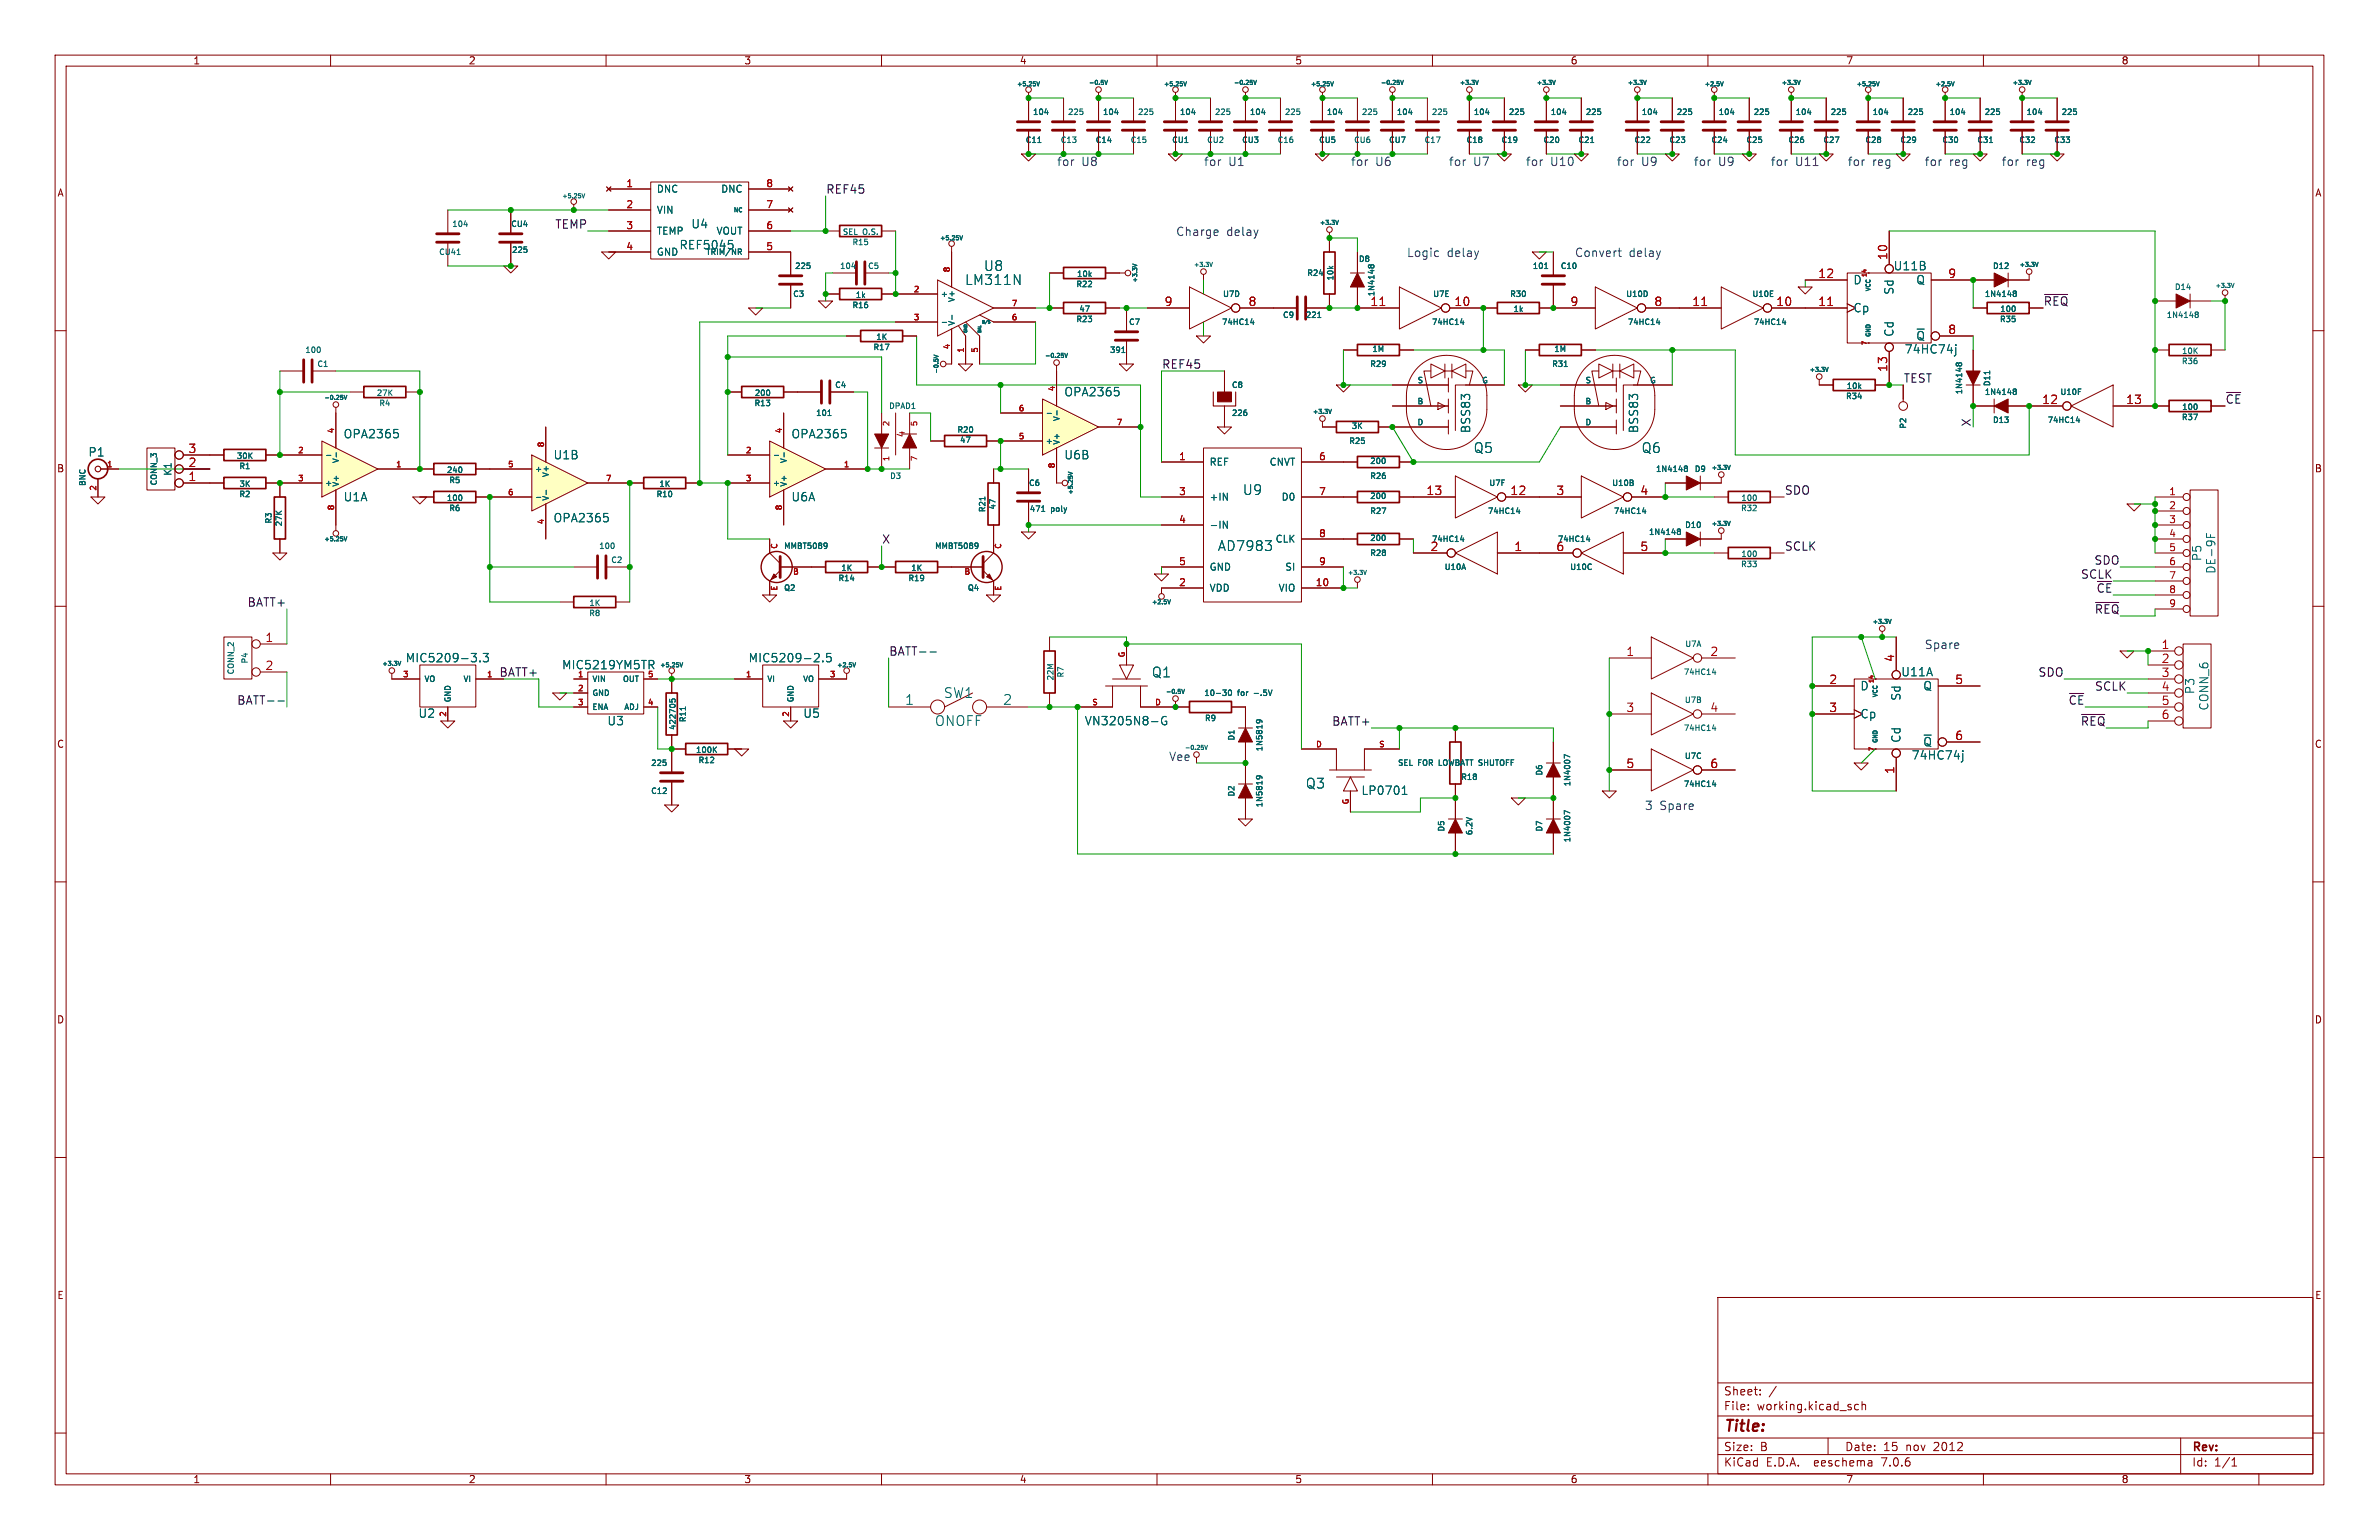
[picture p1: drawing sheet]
<svg xmlns="http://www.w3.org/2000/svg" width="432mm" height="279mm" viewBox="0 0 432 279" stroke-linecap="round" stroke-linejoin="round" font-family="sans-serif">
<defs><g id="words">
<text font-size="2.8" fill="#840000" x="312.8" y="260.3">Title:</text>
<g font-size="2.5" fill="#006464">
<text x="175.1" y="51.9">LM311N</text>
<text x="178.5" y="49.4">U8</text>
<text x="267.4" y="82.4">Q5</text>
<text x="297.9" y="82.4">Q6</text>
<text x="225.5" y="90">U9</text>
<text x="221" y="100.2">AD7983</text>
<text x="209" y="123.1">Q1</text>
<text x="164.2" y="128">1</text>
<text x="169.6" y="131.9">ONOFF</text>
<text x="171.2" y="126.8">SW1</text>
<text x="182" y="128">2</text>
<text x="236.9" y="143.3">Q3</text>
</g>
<g font-size="2.1" fill="#0f0f0f">
<text x="149.9" y="35.2">REF45</text>
<text x="100.7" y="41.6">TEMP</text>
<text x="370.8" y="55.6">~{REQ}</text>
<text x="210.8" y="67">REF45</text>
<text x="345.4" y="69.5">TEST</text>
<text x="357.8" y="77.5" transform="rotate(-90 357.8 77.5)">X</text>
<text x="403.9" y="73.3">~{CE}</text>
<text x="323.8" y="89.9">SDO</text>
<text x="160" y="98.7">X</text>
<text x="323.8" y="100">SCLK</text>
<text x="377.7" y="105.1">SCLK</text>
<text x="380.1" y="102.6">SDO</text>
<text x="380.5" y="107.6">~{CE}</text>
<text x="44.9" y="110.2">BATT+</text>
<text x="380.2" y="111.4">~{REQ}</text>
<text x="161.3" y="119.1">BATT--</text>
<text x="90.6" y="122.9">BATT+</text>
<text x="369.9" y="122.9">SDO</text>
<text x="380.2" y="125.4">SCLK</text>
<text x="43" y="128">BATT--</text>
<text x="241.7" y="131.8">BATT+</text>
<text x="375.4" y="128">~{CE}</text>
<text x="377.6" y="131.8">~{REQ}</text>
</g>
<g font-size="2.1" fill="#0000c2">
<text x="191.8" y="30.2">for</text>
<text x="196.3" y="30.2">U8</text>
<text x="218.4" y="30.2">for</text>
<text x="222.9" y="30.2">U1</text>
<text x="245.1" y="30.2">for</text>
<text x="249.6" y="30.2">U6</text>
<text x="262.9" y="30.2">for</text>
<text x="267.4" y="30.2">U7</text>
<text x="276.9" y="30.2">for</text>
<text x="281.4" y="30.2">U10</text>
<text x="293.4" y="30.2">for</text>
<text x="297.9" y="30.2">U9</text>
<text x="307.3" y="30.2">for</text>
<text x="311.8" y="30.2">U9</text>
<text x="321.3" y="30.2">for</text>
<text x="325.8" y="30.2">U11</text>
<text x="335.3" y="30.2">for</text>
<text x="339.8" y="30.2">reg</text>
<text x="349.2" y="30.2">for</text>
<text x="353.8" y="30.2">reg</text>
<text x="363.2" y="30.2">for</text>
<text x="367.7" y="30.2">reg</text>
<text x="213.4" y="42.9">Charge</text>
<text x="222.6" y="42.9">delay</text>
<text x="255.3" y="46.7">Logic</text>
<text x="262.6" y="46.7">delay</text>
<text x="285.8" y="46.7">Convert</text>
<text x="295.6" y="46.7">delay</text>
<text x="349.2" y="117.9">Spare</text>
<text x="212.1" y="138.2">Vee</text>
<text x="298.4" y="147.1">3</text>
<text x="301.2" y="147.1">Spare</text>
</g>
<g font-size="2.1" fill="#006464">
<text x="125.4" y="41.6">U4</text>
<text x="123.2" y="45.4">REF5045</text>
<text x="336.3" y="51.8">D</text>
<text x="343.6" y="49.3">U11B</text>
<text x="343.9" y="53.5" transform="rotate(-90 343.9 53.5)">Sd</text>
<text x="347.8" y="51.8">Q</text>
<text x="336.3" y="56.9">Cp</text>
<text x="343.9" y="61.2" transform="rotate(-90 343.9 61.2)">Cd</text>
<text x="345.6" y="64.4">74HC74j</text>
<text x="347.8" y="62">~{Q}</text>
<text x="193.1" y="72.1">OPA2365</text>
<text x="16" y="83">P1</text>
<text x="62.3" y="79.7">OPA2365</text>
<text x="100.4" y="83.5">U1B</text>
<text x="143.6" y="79.7">OPA2365</text>
<text x="193.1" y="83.5">U6B</text>
<text x="267.1" y="78.7" transform="rotate(-90 267.1 78.7)">BSS83</text>
<text x="297.5" y="78.7" transform="rotate(-90 297.5 78.7)">BSS83</text>
<text x="62.3" y="91.2">U1A</text>
<text x="100.4" y="95">OPA2365</text>
<text x="143.6" y="91.2">U6A</text>
<text x="399.8" y="101.9" transform="rotate(-90 399.8 101.9)">P5</text>
<text x="402.3" y="104.2" transform="rotate(-90 402.3 104.2)">DE-9F</text>
<text x="73.5" y="120.4">MIC5209-3.3</text>
<text x="101.9" y="121.6">MIC5219YM5TR</text>
<text x="135.8" y="120.4">MIC5209-2.5</text>
<text x="337.6" y="125.5">D</text>
<text x="345" y="122.9">U11A</text>
<text x="349" y="125.5">Q</text>
<text x="75.9" y="130.4">U2</text>
<text x="110.2" y="131.8">U3</text>
<text x="145.7" y="130.4">U5</text>
<text x="196.8" y="131.8">VN3205N8-G</text>
<text x="337.6" y="130.5">Cp</text>
<text x="345.2" y="127.2" transform="rotate(-90 345.2 127.2)">Sd</text>
<text x="398.5" y="126" transform="rotate(-90 398.5 126)">P3</text>
<text x="401" y="129" transform="rotate(-90 401 129)">CONN_6</text>
<text x="345.2" y="134.9" transform="rotate(-90 345.2 134.9)">Cd</text>
<text x="349" y="135.6">~{Q}</text>
<text x="346.9" y="138">74HC74j</text>
<text x="247" y="144.4">LP0701</text>
</g>
<g font-size="2.1" fill="#a90000">
<text x="342.6" y="47.2" transform="rotate(-90 342.6 47.2)">10</text>
<text x="329.9" y="50.5">12</text>
<text x="353.5" y="50.5">9</text>
<text x="211.3" y="55.6">9</text>
<text x="226.5" y="55.6">8</text>
<text x="248.7" y="55.6">11</text>
<text x="263.9" y="55.6">10</text>
<text x="284.9" y="55.6">9</text>
<text x="300.2" y="55.6">8</text>
<text x="307.1" y="55.6">11</text>
<text x="322.3" y="55.6">10</text>
<text x="329.9" y="55.6">11</text>
<text x="353.5" y="60.7">8</text>
<text x="342.6" y="67.6" transform="rotate(-90 342.6 67.6)">13</text>
<text x="370.6" y="73.4">12</text>
<text x="385.8" y="73.4">13</text>
<text x="34.1" y="82.3">3</text>
<text x="34.1" y="87.4">1</text>
<text x="34.1" y="84.8">2</text>
<text x="258.8" y="89.9">13</text>
<text x="274.1" y="89.9">12</text>
<text x="282.4" y="89.9">3</text>
<text x="297.6" y="89.9">4</text>
<text x="259.5" y="100.1">2</text>
<text x="274.8" y="100.1">1</text>
<text x="282.4" y="100.1">6</text>
<text x="297.6" y="100.1">5</text>
<text x="48.1" y="116.6">1</text>
<text x="295.1" y="119.1">1</text>
<text x="310.3" y="119.1">2</text>
<text x="392.3" y="117.9">1</text>
<text x="48.1" y="121.7">2</text>
<text x="331.9" y="124.2">2</text>
<text x="343.9" y="120.2" transform="rotate(-90 343.9 120.2)">4</text>
<text x="354.8" y="124.2">5</text>
<text x="392.3" y="120.4">2</text>
<text x="392.3" y="122.9">3</text>
<text x="392.3" y="125.5">4</text>
<text x="295.1" y="129.3">3</text>
<text x="310.3" y="129.3">4</text>
<text x="331.9" y="129.3">3</text>
<text x="392.3" y="128">5</text>
<text x="392.3" y="130.6">6</text>
<text x="354.8" y="134.4">6</text>
<text x="295.1" y="139.4">5</text>
<text x="310.3" y="139.4">6</text>
<text x="343.9" y="140.5" transform="rotate(-90 343.9 140.5)">1</text>
</g>
<g font-size="2.1" fill="#840000">
<text x="312.8" y="256.1">File:</text>
<text x="312.8" y="253.4">Sheet:</text>
<text x="318.9" y="256.1">working.kicad_sch</text>
<text x="312.8" y="263.5">Size:</text>
<text x="319.5" y="263.5">B</text>
<text x="334.8" y="263.5">Date:</text>
<text x="341.8" y="263.5">15</text>
<text x="346" y="263.5">nov</text>
<text x="351.1" y="263.5">2012</text>
<text x="397.8" y="263.7">Rev:</text>
<text x="312.8" y="266.3">KiCad</text>
<text x="320.5" y="266.3">E.D.A.</text>
<text x="329.4" y="266.3">eeschema</text>
<text x="341.8" y="266.3">7.0.6</text>
<text x="397.8" y="266.3">Id:</text>
<text x="401.9" y="266.3">1/1</text>
</g>
<g font-size="1.8" fill="#840000">
<text x="35" y="11.9">1</text>
<text x="85" y="11.9">2</text>
<text x="135" y="11.9">3</text>
<text x="185" y="11.9">4</text>
<text x="235" y="11.9">5</text>
<text x="285" y="11.9">6</text>
<text x="335" y="11.9">7</text>
<text x="385" y="11.9">8</text>
<text x="10.3" y="35.9">A</text>
<text x="420.1" y="35.9">A</text>
<text x="10.3" y="85.9">B</text>
<text x="420.1" y="85.9">B</text>
<text x="10.3" y="135.9">C</text>
<text x="420.1" y="135.9">C</text>
<text x="10.3" y="185.9">D</text>
<text x="420.1" y="185.9">D</text>
<text x="10.3" y="235.9">E</text>
<text x="420.1" y="235.9">E</text>
<text x="35" y="269.3">1</text>
<text x="85" y="269.3">2</text>
<text x="135" y="269.3">3</text>
<text x="185" y="269.3">4</text>
<text x="235" y="269.3">5</text>
<text x="285" y="269.3">6</text>
<text x="335" y="269.3">7</text>
<text x="385" y="269.3">8</text>
</g>
<g font-size="1.8" fill="#a90000">
<text x="113.6" y="34">1</text>
<text x="139" y="34">8</text>
<text x="113.6" y="37.8">2</text>
<text x="113.6" y="41.7">3</text>
<text x="139" y="41.7">6</text>
<text x="139" y="37.8">7</text>
<text x="113.6" y="45.5">4</text>
<text x="139" y="45.5">5</text>
<text x="164.5" y="79.4" transform="rotate(-90 164.5 79.4)">4</text>
<text x="213.9" y="83.6">1</text>
<text x="239.3" y="83.6">6</text>
<text x="213.9" y="89.9">3</text>
<text x="239.3" y="89.9">7</text>
<text x="393.6" y="89.9">1</text>
<text x="213.9" y="95">4</text>
<text x="393.6" y="92.5">2</text>
<text x="393.6" y="95">3</text>
<text x="239.3" y="97.5">8</text>
<text x="393.6" y="97.5">4</text>
<text x="393.6" y="100.1">5</text>
<text x="213.9" y="106.4">2</text>
<text x="213.9" y="102.6">5</text>
<text x="238.7" y="106.4">10</text>
<text x="239.3" y="102.6">9</text>
<text x="393.6" y="102.6">6</text>
<text x="393.6" y="105.2">7</text>
<text x="393.6" y="107.7">8</text>
<text x="393.6" y="110.2">9</text>
</g>
<g font-size="1.8" fill="#006464">
<text x="119.1" y="35.2">DNC</text>
<text x="130.8" y="35.2">DNC</text>
<text x="119.1" y="39">VIN</text>
<text x="119.1" y="42.8">TEMP</text>
<text x="119.1" y="46.6">GND</text>
<text x="130" y="42.8">VOUT</text>
<text x="31.3" y="86.4" transform="rotate(-90 31.3 86.4)">K1</text>
<text x="219.5" y="84.7">REF</text>
<text x="230.3" y="84.7">CNVT</text>
<text x="219.5" y="91">+IN</text>
<text x="232.5" y="91">D0</text>
<text x="219.5" y="96.1">-IN</text>
<text x="231.4" y="98.7">CLK</text>
<text x="219.5" y="107.5">VDD</text>
<text x="219.5" y="103.7">GND</text>
<text x="232" y="107.5">VIO</text>
<text x="233.2" y="103.7">SI</text>
</g>
<g font-size="1.4" fill="#006464">
<text x="187.4" y="21.1">104</text>
<text x="193.7" y="21.1">225</text>
<text x="200.1" y="21.1">104</text>
<text x="206.4" y="21.1">225</text>
<text x="214.1" y="21.1">104</text>
<text x="220.4" y="21.1">225</text>
<text x="226.8" y="21.1">104</text>
<text x="233.1" y="21.1">225</text>
<text x="240.7" y="21.1">104</text>
<text x="247.1" y="21.1">225</text>
<text x="253.4" y="21.1">104</text>
<text x="259.8" y="21.1">225</text>
<text x="267.4" y="21.1">104</text>
<text x="273.7" y="21.1">225</text>
<text x="281.4" y="21.1">104</text>
<text x="287.7" y="21.1">225</text>
<text x="297.9" y="21.1">104</text>
<text x="304.2" y="21.1">225</text>
<text x="311.8" y="21.1">104</text>
<text x="318.2" y="21.1">225</text>
<text x="325.8" y="21.1">104</text>
<text x="332.2" y="21.1">225</text>
<text x="339.8" y="21.1">104</text>
<text x="346.1" y="21.1">225</text>
<text x="353.8" y="21.1">104</text>
<text x="360.1" y="21.1">225</text>
<text x="367.7" y="21.1">104</text>
<text x="374.1" y="21.1">225</text>
<text x="186.1" y="26.1">C11</text>
<text x="192.4" y="26.1">C13</text>
<text x="198.8" y="26.1">C14</text>
<text x="205.1" y="26.1">C15</text>
<text x="212.6" y="26.1">CU1</text>
<text x="219" y="26.1">CU2</text>
<text x="225.3" y="26.1">CU3</text>
<text x="231.8" y="26.1">C16</text>
<text x="239.3" y="26.1">CU5</text>
<text x="245.7" y="26.1">CU6</text>
<text x="252" y="26.1">CU7</text>
<text x="258.5" y="26.1">C17</text>
<text x="266.1" y="26.1">C18</text>
<text x="272.4" y="26.1">C19</text>
<text x="280" y="26.1">C20</text>
<text x="286.4" y="26.1">C21</text>
<text x="296.6" y="26.1">C22</text>
<text x="302.9" y="26.1">C23</text>
<text x="310.5" y="26.1">C24</text>
<text x="316.9" y="26.1">C25</text>
<text x="324.5" y="26.1">C26</text>
<text x="330.8" y="26.1">C27</text>
<text x="338.5" y="26.1">C28</text>
<text x="344.8" y="26.1">C29</text>
<text x="352.4" y="26.1">C30</text>
<text x="358.8" y="26.1">C31</text>
<text x="366.4" y="26.1">C32</text>
<text x="372.8" y="26.1">C33</text>
<text x="82" y="41.4">104</text>
<text x="92.7" y="41.4">CU4</text>
<text x="79.6" y="46.5">CU41</text>
<text x="92.8" y="46.1">225</text>
<text x="128" y="46.5">TRIM/NR</text>
<text x="152.9" y="42.8">SEL</text>
<text x="154.6" y="44.7">R15</text>
<text x="156.6" y="42.8">O.S.</text>
<text x="246.5" y="47.7">D8</text>
<text x="144.2" y="49">225</text>
<text x="152.4" y="49">104</text>
<text x="157.4" y="49">C5</text>
<text x="195.2" y="52.3">R22</text>
<text x="195.4" y="50.4">10k</text>
<text x="237.2" y="50.3">R24</text>
<text x="242.2" y="51" transform="rotate(-90 242.2 51)">10k</text>
<text x="249.7" y="53.9" transform="rotate(-90 249.7 53.9)">1N4148</text>
<text x="278.1" y="49">101</text>
<text x="283.2" y="49">C10</text>
<text x="361.6" y="49">D12</text>
<text x="394.6" y="52.8">D14</text>
<text x="143.9" y="54.1">C3</text>
<text x="154.6" y="56.1">R16</text>
<text x="155.2" y="54.3">1k</text>
<text x="170.7" y="54.1">+</text>
<text x="173.5" y="59.2" transform="rotate(-90 173.5 59.2)">V-</text>
<text x="173.5" y="55" transform="rotate(-90 173.5 55)">V+</text>
<text x="195.2" y="58.6">R23</text>
<text x="195.8" y="56.8">47</text>
<text x="204.8" y="59.2">C7</text>
<text x="221.7" y="59.2">74HC14</text>
<text x="221.9" y="54.1">U7D</text>
<text x="232.8" y="57.9">C9</text>
<text x="236.9" y="57.9">221</text>
<text x="259.8" y="59.2">74HC14</text>
<text x="260" y="54.1">U7E</text>
<text x="274" y="54.1">R30</text>
<text x="274.6" y="56.8">1k</text>
<text x="295" y="54.1">U10D</text>
<text x="295.3" y="59.2">74HC14</text>
<text x="318" y="54.1">U10E</text>
<text x="318.2" y="59.2">74HC14</text>
<text x="360.1" y="54.1">1N4148</text>
<text x="362.9" y="58.6">R35</text>
<text x="362.9" y="56.8">100</text>
<text x="393.2" y="57.9">1N4148</text>
<text x="55.3" y="64.2">100</text>
<text x="158.4" y="63.7">R17</text>
<text x="158.9" y="61.9">1K</text>
<text x="201.4" y="64.2">391</text>
<text x="249" y="64.1">1M</text>
<text x="282" y="64.1">1M</text>
<text x="395.9" y="64.4">10K</text>
<text x="57.5" y="66.8">C1</text>
<text x="151.5" y="70.6">C4</text>
<text x="223.5" y="70.6">C8</text>
<text x="248.6" y="66.8">R29</text>
<text x="257.2" y="69.6">S</text>
<text x="268.9" y="69.6">G</text>
<text x="281.6" y="66.8">R31</text>
<text x="287.7" y="69.6">S</text>
<text x="299.4" y="69.6">G</text>
<text x="335.1" y="70.8">10k</text>
<text x="356.3" y="71.7" transform="rotate(-90 356.3 71.7)">1N4148</text>
<text x="360.1" y="71.9">1N4148</text>
<text x="361.4" y="70.2" transform="rotate(-90 361.4 70.2)">D11</text>
<text x="373.9" y="71.9">U10F</text>
<text x="395.9" y="66.3">R36</text>
<text x="68.3" y="72">27K</text>
<text x="68.7" y="73.9">R4</text>
<text x="136.8" y="73.9">R13</text>
<text x="136.9" y="72">200</text>
<text x="148" y="75.7">101</text>
<text x="161.3" y="74.4">DPAD1</text>
<text x="192.5" y="76.6" transform="rotate(-90 192.5 76.6)">V-</text>
<text x="223.5" y="75.7">226</text>
<text x="257.2" y="73.4">B</text>
<text x="257.2" y="77.2">D</text>
<text x="287.7" y="73.4">B</text>
<text x="287.7" y="77.2">D</text>
<text x="334.9" y="72.6">R34</text>
<text x="346.2" y="77.9" transform="rotate(-90 346.2 77.9)">P2</text>
<text x="361.6" y="76.9">D13</text>
<text x="371.5" y="76.9">74HC14</text>
<text x="395.9" y="76.4">R37</text>
<text x="396" y="74.6">100</text>
<text x="42.9" y="83.5">30K</text>
<text x="173.7" y="78.7">R20</text>
<text x="174.1" y="80.6">47</text>
<text x="189.7" y="80.7">+</text>
<text x="192.5" y="80.8" transform="rotate(-90 192.5 80.8)">V+</text>
<text x="244.8" y="80.7">R25</text>
<text x="245.2" y="78">3K</text>
<text x="15.7" y="88.3" transform="rotate(-90 15.7 88.3)">BNC</text>
<text x="28.7" y="88.2" transform="rotate(-90 28.7 88.2)">CONN_3</text>
<text x="43.3" y="85.3">R1</text>
<text x="43.4" y="88.5">3K</text>
<text x="58.9" y="88.4">+</text>
<text x="61.7" y="88.4" transform="rotate(-90 61.7 88.4)">V+</text>
<text x="61.7" y="84.2" transform="rotate(-90 61.7 84.2)">V-</text>
<text x="81" y="86">240</text>
<text x="81.4" y="87.9">R5</text>
<text x="97" y="85.8">+</text>
<text x="99.8" y="86.7" transform="rotate(-90 99.8 86.7)">V+</text>
<text x="119.6" y="88.5">1K</text>
<text x="140.2" y="88.4">+</text>
<text x="143" y="88.4" transform="rotate(-90 143 88.4)">V+</text>
<text x="143" y="84.2" transform="rotate(-90 143 84.2)">V-</text>
<text x="161.4" y="87.1">D3</text>
<text x="186.7" y="88.4">C6</text>
<text x="248.6" y="84.4">200</text>
<text x="248.6" y="87.1">R26</text>
<text x="270.2" y="88.4">U7F</text>
<text x="292.5" y="88.4">U10B</text>
<text x="300.5" y="85.8">1N4148</text>
<text x="307.5" y="85.8">D9</text>
<text x="43.3" y="90.4">R2</text>
<text x="49.5" y="95.1" transform="rotate(-90 49.5 95.1)">R3</text>
<text x="51.4" y="95.6" transform="rotate(-90 51.4 95.6)">27K</text>
<text x="81" y="91.1">100</text>
<text x="81.4" y="92.9">R6</text>
<text x="99.8" y="90.9" transform="rotate(-90 99.8 90.9)">V-</text>
<text x="119" y="90.4">R10</text>
<text x="179" y="93" transform="rotate(-90 179 93)">R21</text>
<text x="180.9" y="92.6" transform="rotate(-90 180.9 92.6)">47</text>
<text x="186.8" y="93.1">471</text>
<text x="190.7" y="93.1">poly</text>
<text x="248.6" y="90.7">200</text>
<text x="248.6" y="93.4">R27</text>
<text x="269.9" y="93.4">74HC14</text>
<text x="292.8" y="93.4">74HC14</text>
<text x="305.7" y="96">D10</text>
<text x="315.9" y="92.9">R32</text>
<text x="315.9" y="91.1">100</text>
<text x="108.6" y="99.8">100</text>
<text x="142.2" y="99.8">MMBT5089</text>
<text x="169.6" y="99.8">MMBT5089</text>
<text x="248.6" y="98.3">200</text>
<text x="248.6" y="101.1">R28</text>
<text x="259.8" y="98.5">74HC14</text>
<text x="282.6" y="98.5">74HC14</text>
<text x="299.2" y="97.3">1N4148</text>
<text x="315.9" y="101.2">100</text>
<text x="110.8" y="102.3">C2</text>
<text x="142.2" y="107.4">Q2</text>
<text x="152.1" y="105.6">R14</text>
<text x="152.6" y="103.8">1K</text>
<text x="164.8" y="105.6">R19</text>
<text x="165.3" y="103.8">1K</text>
<text x="175.6" y="107.4">Q4</text>
<text x="262.1" y="103.6">U10A</text>
<text x="284.9" y="103.6">U10C</text>
<text x="315.9" y="103.1">R33</text>
<text x="106.8" y="112">R8</text>
<text x="106.9" y="110.1">1K</text>
<text x="305.8" y="117.6">U7A</text>
<text x="42.6" y="122.5" transform="rotate(-90 42.6 122.5)">CONN_2</text>
<text x="45.2" y="120.5" transform="rotate(-90 45.2 120.5)">P4</text>
<text x="77" y="123.9">VO</text>
<text x="84" y="123.9">VI</text>
<text x="107.4" y="123.9">VIN</text>
<text x="112.9" y="123.9">OUT</text>
<text x="139.2" y="123.9">VI</text>
<text x="145.6" y="123.9">VO</text>
<text x="191.4" y="123.6" transform="rotate(-90 191.4 123.6)">22M</text>
<text x="193.3" y="123" transform="rotate(-90 193.3 123)">R7</text>
<text x="305.5" y="122.7">74HC14</text>
<text x="82" y="127.5" transform="rotate(-90 82 127.5)">GND</text>
<text x="107.4" y="126.5">GND</text>
<text x="107.4" y="129">ENA</text>
<text x="113.2" y="129">ADJ</text>
<text x="124.7" y="131.1" transform="rotate(-90 124.7 131.1)">R11</text>
<text x="144.2" y="127.5" transform="rotate(-90 144.2 127.5)">GND</text>
<text x="218.5" y="126.5">10-30</text>
<text x="218.6" y="131">R9</text>
<text x="224.6" y="126.5">for</text>
<text x="227.8" y="126.5">-.5V</text>
<text x="305.7" y="127.7">U7B</text>
<text x="122.8" y="132.5" transform="rotate(-90 122.8 132.5)">422705</text>
<text x="126.2" y="136.8">100K</text>
<text x="224.3" y="134.5" transform="rotate(-90 224.3 134.5)">D1</text>
<text x="229.3" y="136.4" transform="rotate(-90 229.3 136.4)">1N5819</text>
<text x="305.5" y="132.8">74HC14</text>
<text x="305.7" y="137.9">U7C</text>
<text x="118.1" y="139.2">225</text>
<text x="126.7" y="138.7">R12</text>
<text x="253.6" y="139.1">SEL</text>
<text x="257.4" y="139.1">FOR</text>
<text x="261.4" y="139.1">LOWBATT SHUTOFF</text>
<text x="265.1" y="141.7">R18</text>
<text x="280.1" y="140.8" transform="rotate(-90 280.1 140.8)">D6</text>
<text x="285.2" y="142.8" transform="rotate(-90 285.2 142.8)">1N4007</text>
<text x="305.5" y="143">74HC14</text>
<text x="118.1" y="144.2">C12</text>
<text x="224.3" y="144.6" transform="rotate(-90 224.3 144.6)">D2</text>
<text x="229.3" y="146.6" transform="rotate(-90 229.3 146.6)">1N5819</text>
<text x="262.4" y="151" transform="rotate(-90 262.4 151)">D5</text>
<text x="267.4" y="151.6" transform="rotate(-90 267.4 151.6)">6.2V</text>
<text x="280.1" y="151" transform="rotate(-90 280.1 151)">D7</text>
<text x="285.2" y="152.9" transform="rotate(-90 285.2 152.9)">1N4007</text>
</g>
<g font-size="1.4" fill="#a90000">
<text x="165.8" y="53.1">2</text>
<text x="172.5" y="49.5" transform="rotate(-90 172.5 49.5)">8</text>
<text x="165.8" y="58.2">3</text>
<text x="183.5" y="58.2">6</text>
<text x="183.5" y="55.6">7</text>
<text x="172.5" y="63.5" transform="rotate(-90 172.5 63.5)">4</text>
<text x="175" y="64.1" transform="rotate(-90 175 64.1)">1</text>
<text x="177.5" y="64.1" transform="rotate(-90 177.5 64.1)">5</text>
<text x="191.5" y="71.1" transform="rotate(-90 191.5 71.1)">4</text>
<text x="161.7" y="77.4" transform="rotate(-90 161.7 77.4)">2</text>
<text x="166.8" y="77.4" transform="rotate(-90 166.8 77.4)">5</text>
<text x="184.8" y="74.7">6</text>
<text x="202.6" y="77.2">7</text>
<text x="54" y="82.3">2</text>
<text x="60.7" y="78.7" transform="rotate(-90 60.7 78.7)">4</text>
<text x="98.8" y="81.3" transform="rotate(-90 98.8 81.3)">8</text>
<text x="135.3" y="82.3">2</text>
<text x="142" y="78.7" transform="rotate(-90 142 78.7)">4</text>
<text x="161.7" y="83.8" transform="rotate(-90 161.7 83.8)">1</text>
<text x="166.8" y="83.8" transform="rotate(-90 166.8 83.8)">7</text>
<text x="184.8" y="79.8">5</text>
<text x="17.5" y="89.1" transform="rotate(-90 17.5 89.1)">2</text>
<text x="19.3" y="84.8">1</text>
<text x="54" y="87.4">3</text>
<text x="71.8" y="84.8">1</text>
<text x="92.1" y="84.8">5</text>
<text x="92.1" y="89.9">6</text>
<text x="109.9" y="87.4">7</text>
<text x="135.3" y="87.4">3</text>
<text x="153.1" y="84.8">1</text>
<text x="191.5" y="85.1" transform="rotate(-90 191.5 85.1)">8</text>
<text x="60.7" y="92.7" transform="rotate(-90 60.7 92.7)">8</text>
<text x="98.8" y="95.2" transform="rotate(-90 98.8 95.2)">4</text>
<text x="142" y="92.7" transform="rotate(-90 142 92.7)">8</text>
<text x="141.4" y="99.7" transform="rotate(-90 141.4 99.7)">C</text>
<text x="182.1" y="99.7" transform="rotate(-90 182.1 99.7)">C</text>
<text x="141.4" y="107.3" transform="rotate(-90 141.4 107.3)">E</text>
<text x="143.8" y="104.6">B</text>
<text x="174.9" y="104.6">B</text>
<text x="182.1" y="107.3" transform="rotate(-90 182.1 107.3)">E</text>
<text x="204.2" y="119.4" transform="rotate(-90 204.2 119.4)">G</text>
<text x="73" y="122.9">3</text>
<text x="88.3" y="122.9">1</text>
<text x="104.8" y="122.9">1</text>
<text x="104.8" y="125.5">2</text>
<text x="117.5" y="122.9">5</text>
<text x="135.3" y="122.9">1</text>
<text x="150.5" y="122.9">3</text>
<text x="81" y="130.2" transform="rotate(-90 81 130.2)">2</text>
<text x="104.8" y="128">3</text>
<text x="117.5" y="128">4</text>
<text x="143.3" y="130.2" transform="rotate(-90 143.3 130.2)">2</text>
<text x="198.1" y="128">S</text>
<text x="209.5" y="128">D</text>
<text x="238.8" y="135.6">D</text>
<text x="250.2" y="135.6">S</text>
<text x="244.9" y="146" transform="rotate(-90 244.9 146)">G</text>
</g>
<g font-size="1.1" fill="#006464">
<text x="184.5" y="15.8">+5.25V</text>
<text x="197.5" y="15.6">-0.5V</text>
<text x="211.1" y="15.8">+5.25V</text>
<text x="223.8" y="15.6">-0.25V</text>
<text x="237.8" y="15.8">+5.25V</text>
<text x="250.5" y="15.6">-0.25V</text>
<text x="264.8" y="15.6">+3.3V</text>
<text x="278.8" y="15.6">+3.3V</text>
<text x="295.3" y="15.6">+3.3V</text>
<text x="309.3" y="15.8">+2.5V</text>
<text x="323.3" y="15.6">+3.3V</text>
<text x="336.9" y="15.8">+5.25V</text>
<text x="351.2" y="15.8">+2.5V</text>
<text x="365.2" y="15.6">+3.3V</text>
<text x="101.9" y="36.2">+5.25V</text>
<text x="133" y="38.7">NC</text>
<text x="239.4" y="41">+3.3V</text>
<text x="170.5" y="43.8">+5.25V</text>
<text x="206.6" y="51.4" transform="rotate(-90 206.6 51.4)">+3.3V</text>
<text x="216.6" y="48.6">+3.3V</text>
<text x="339.7" y="53" transform="rotate(-90 339.7 53)">VCC</text>
<text x="366.4" y="48.6">+3.3V</text>
<text x="402" y="52.4">+3.3V</text>
<text x="189.5" y="65.1">-0.25V</text>
<text x="339.7" y="61.2" transform="rotate(-90 339.7 61.2)">GND</text>
<text x="170.5" y="67.9" transform="rotate(-90 170.5 67.9)">-0.5V</text>
<text x="328.3" y="67.7">+3.3V</text>
<text x="58.7" y="72.7">-0.25V</text>
<text x="238.2" y="75.3">+3.3V</text>
<text x="194.9" y="89.9" transform="rotate(-90 194.9 89.9)">+5.25V</text>
<text x="310.6" y="85.4">+3.3V</text>
<text x="310.6" y="95.6">+3.3V</text>
<text x="58.7" y="98.4">+5.25V</text>
<text x="244.5" y="104.5">+3.3V</text>
<text x="209" y="109.8">+2.5V</text>
<text x="339.8" y="113.4">+3.3V</text>
<text x="69.3" y="121">+3.3V</text>
<text x="119.7" y="121.3">+5.25V</text>
<text x="151.8" y="121.3">+2.5V</text>
<text x="211.5" y="126.1">-0.5V</text>
<text x="341" y="126.7" transform="rotate(-90 341 126.7)">VCC</text>
<text x="214.9" y="136.2">-0.25V</text>
<text x="341" y="134.9" transform="rotate(-90 341 134.9)">GND</text>
</g>
<g font-size="1.1" fill="#a90000">
<text x="338.8" y="50.4" transform="rotate(-90 338.8 50.4)">14</text>
<text x="338.8" y="62.7" transform="rotate(-90 338.8 62.7)">7</text>
<text x="340.1" y="124.1" transform="rotate(-90 340.1 124.1)">14</text>
<text x="340.1" y="136.4" transform="rotate(-90 340.1 136.4)">7</text>
</g>
<g font-size=".7" fill="#006464">
<text x="178.1" y="58.8">B/S</text>
<text x="175.7" y="60.5" transform="rotate(-90 175.7 60.5)">GND</text>
<text x="178.2" y="60.5" transform="rotate(-90 178.2 60.5)">BAL</text>
</g>
</g></defs>
<g fill="none" stroke="#840000" stroke-width=".18">
<path d="M10 10h411.8v259.4h-411.8zM12 12h407.8v255.4h-407.8zM60 10v2M110 10v2M160 10v2M210 10v2M219.7 17.8v4.3M260 10v2M310 10v2M360 10v2M367 17.8v4.3M410 10v2"/>
<path d="M219.7 23.6v4.3M367 23.6v4.3M372.1 27.9h2.5l-1.2 1.3zM10 60h2M190.5 55.9h2.5M200.7 55.9h2.5M231.1 55.9h4.4M241.3 53.3v2.6h-4.3M241.3 43.2v2.5M358.1 50.8h3.8M358.1 55.9h2.6M364.5 49.5v2.6"/>
<path d="M368.3 49.8v1h-3.8M368.3 55.9h2.5M391.2 54.6h3.8M397.5 53.3v2.6M397.5 54.6h3.8M403.9 53.6v1M419.8 60h2M61 73.9v1M63.5 71.1h2.5M73.7 71.1h2.5M222.2 67.3v3.8M222.2 73.7v3.8"/>
<path d="M240 76.5v1h2.6M242.6 69.9h2.5l-1.3 1.2zM243.8 63.5h2.6M250.2 77.5h12.7M252.7 73.7h10.2M252.7 69.9h10.2M254 63.5h2.5M257.4 66.6a7.3 7.3 0 0 1 8-1.6 7.3 7.3 0 0 1 4.5 6.8 13 13 0 0 1-.3 4.4 7.3 7.3 0 0 1-8 5.3 7.3 7.3 0 0 1-6.3-7.2 13.3 13.3 0 0 1 .2-4.4l.8-1.8zM259.7 67.3h-1.3l1.3 6.4M259.7 66l2.6 1.3-2.6 1.3zM261 73l1.3 .7-1.3 .6zM262.3 67.3h1.2"/>
<path d="M262.3 66v2.6M262.9 68.6v2.5zM262.9 72.4v2.5zM262.9 76.2v2.5zM263.5 67.3l2.6-1.3v2.6zM263.5 66v2.6M266 69.9h7M266.1 67.3h1.2l-.6 2.6M266.1 69.9h-1.9v8.2M275.6 69.9h2.5l-1.2 1.2zM276.9 63.5h2.5M283.2 73.7h10.2"/>
<path d="M283.2 69.9h10.2M283.2 77.5h10.2M287 63.5h2.6M287.9 66.6a7.3 7.3 0 0 1 7.9-1.6 7.3 7.3 0 0 1 4.6 6.8 13 13 0 0 1-.3 4.4 7.3 7.3 0 0 1-8 5.3 7.3 7.3 0 0 1-6.4-7.2 13.3 13.3 0 0 1 .3-4.4l.7-1.8zM290.2 67.3h-1.3l1.3 6.4M290.2 66l2.5 1.3-2.5 1.3zM291.5 73l1.2 .7-1.2 .6zM292.7 67.3h1.3M292.7 66v2.6M293.4 68.6v2.5zM293.4 72.4v2.5zM293.4 76.2v2.5z"/>
<path d="M294 67.3l2.5-1.3v2.6zM294 66v2.6M296.5 67.3h1.3l-.6 2.6M303.5 69.9h-8.9v8.2M391.2 63.5h2.5M401.3 63.5h2.6M17.8 86.9v3.3M18.3 85.1h3.3M26.7 81.3h5v7.6h-5zM33.3 87.6h7.3M33.3 85.1h4.8M33.3 82.6h4.8"/>
<path d="M48.3 87.6h2.5v2.6M50.8 97.8v2.5M243.8 90.2h2.6M243.8 83.8h2.6M254 90.2h10.2M254 83.8h2.5M264.2 86.4l7.6 3.8-7.6 3.8zM273.3 90.2h13.7M287 86.4l7.6 3.8-7.6 3.8zM296.2 90.2h6.1M10 110h2M40.6 115.6h5.1v7.6h-5.1z"/>
<path d="M47.2 116.8h4.9M49.5 100.3h2.6l-1.3 1.3zM419.8 110h2M47.2 121.9h4.9M71.1 122.2v1h5.1M76.2 120.7h10.2v7.6h-10.2zM80 130.8h2.5l-1.2 1.3zM81.3 128.3v2.5M86.4 123.2h5M10 160h2M419.8 160h2M10 210h2"/>
<path d="M419.8 210h2M311.8 235.4h108v32h-108zM10 260h2M311.8 256.9h108M311.8 250.9h108M317.3 255.6v.2M317.3 254.9v.1M319.5 252.9v.2M319.5 252.2v.1M322.4 251.5l-1.3 1.9M337.3 254.9l-.4-.1-.3 .3v.4l.2 .2h.5M338 254.9l.2-.1 .3 .1 .1 .9"/>
<path d="M338 254.3v1.5M419.8 260h2M60 267.4v2M110 267.4v2M160 267.4v2M210 267.4v2M260 267.4v2M310 267.4v2M311.8 263.9h108M311.8 260.9h108M331.8 260.9v3M339.7 265.1l.1 .9"/>
<path d="M339.8 265.9l-.2 .1M339.8 265.3l-.2 .1M360 267.4v2M395.8 260.9v6.5M405.1 266h.9M405.1 264.9l.4-.4v1.5M410 267.4v2"/>
<circle cx="368.3" cy="49.3" r=".51"/>
<circle cx="403.9" cy="53.1" r=".51"/>
<circle cx="61" cy="73.4" r=".51"/>
<circle cx="240" cy="75.9" r=".51"/>
<circle cx="32.5" cy="82.5" r=".76"/>
<circle cx="32.5" cy="85.1" r=".76"/>
<circle cx="32.5" cy="87.6" r=".76"/>
<circle cx="272.5" cy="90.2" r=".76"/>
<circle cx="295.4" cy="90.2" r=".76"/>
<circle cx="46.5" cy="116.8" r=".76"/>
<circle cx="46.5" cy="121.9" r=".76"/>
<circle cx="71.1" cy="121.7" r=".51"/>
</g>
<path d="M217.7 22.1h4M217.7 23.6h4M365 22.1h4.1M365 23.6h4.1M235.5 53.8v4.1M237 53.8v4.1" fill="none" stroke="#840000" stroke-width=".51"/>
<g fill="none" stroke="#006464" stroke-width=".18">
<path d="M223.2 20.2v.5M370 20.4h.6M239.2 57.6h.5M365.5 53.2h.1M365.5 52.8l.4 .1 .1 .1-.2 .2M365.6 53.2h.2M365.6 53.2l-.1 .1M365.7 55.7v.6M365.8 53.2l.2 .2-.1 .3-.4 .1M369.4 47.6l.3 .8 .2-.8M398.5 57h.1M398.5 56.6l.5 .1v.1l-.2 .2"/>
<path d="M398.6 57h.2M398.6 57l-.1 .1M398.8 57l.2 .2v.3l-.5 .1M405 51.4l.2 .8 .3-.8M62.2 72.1v.3M62.4 71.7l.3 .8 .3-.8M226.3 74.9v.4M241.2 74.3l.2 .7 .3-.7M283.9 66.5h.6M251.4 89.6v.7M251.4 83.3v.6M275.3 92.8h.6"/>
<path d="M275.7 92.5v.7M298.1 92.8h.6M298.6 92.5v.7M72.2 120l.3 .7 .3-.7M87.1 119.9v.2M87.7 118.6h.9l-.5 .5 .5 .2v.6l-.2 .2h-.5l-.2-.2"/>
</g>
<g fill="none" stroke="#840000" stroke-width=".3">
<path d="M193 54.9h7.7v2h-7.7zM240.3 45.7h2v7.6h-2zM360.7 54.9h7.6v2h-7.6zM66 70.1h7.7v2h-7.7zM242.6 76.5h7.6v2h-7.6zM246.4 62.5h7.6v2h-7.6zM279.4 62.5h7.6v2h-7.6zM393.7 62.5h7.6v2h-7.6zM40.6 86.6h7.7v2h-7.7zM49.8 90.2h2v7.6h-2zM246.4 89.2h7.6v2h-7.6zM246.4 82.8h7.6v2h-7.6z"/>
<circle cx="17.8" cy="85.1" r="1.78"/>
</g>
<g fill="none" stroke="#840000" stroke-width=".2">
<path d="M220.2 71.1v2.6h4.1v-2.6"/>
<circle cx="17.8" cy="85.1" r=".51"/>
</g>
<g fill="#840000" stroke="#840000" stroke-width=".18">
<path d="M361.9 49.5l2.6 1.3-2.6 1.3z"/>
<path d="M395 53.3l2.5 1.3-2.5 1.3z"/>
<path d="M221 71.1h2.5v1.8h-2.5z"/>
</g>
<path d="M58.4 80l10.2 5.1-10.2 5.1z" fill="#ffffc2"/>
<g fill="none" stroke="#840000" stroke-width=".18">
<path d="M186.7 16.8v5.3M193 17.8v4.3M199.4 16.8v5.3M205.7 17.8v4.3M213.4 16.8v5.3M226.1 16.8v5.3M232.4 17.8v4.3M273 17.8v4.3M280.7 16.8v5.3M287 17.8v4.3M297.2 16.8v5.3M303.5 17.8v4.3"/>
<path d="M185.4 27.9h2.6l-1.3 1.3zM186.7 23.6v4.3M193 23.6v4.3M199.4 23.6v4.3M205.7 23.6v4.3M212.1 27.9h2.5l-1.2 1.3zM213.4 23.6v4.3M226.1 23.6v4.3M232.4 23.6v4.3M271.8 27.9h2.5l-1.3 1.3zM273 23.6v4.3M280.7 23.6v4.3"/>
<path d="M287 23.6v4.3M297.2 23.6v4.3M303.5 23.6v4.3M135.9 55.9h2.5l-1.2 1.3zM143.5 45.7v4.3M143.5 51.6v4.3M148.6 54.6h2.5l-1.2 1.3zM149.9 53.3h2.5M149.9 41.9h2.5M151.1 49.5h4.3M157 49.5h4.3M160 53.3h10.2"/>
<path d="M160 41.9h2.6M162.6 58.4h7.6M170.2 50.8l10.1 5.1-10.1 5.1zM172.7 44.7v7.4M172.7 59.7v6.3M174 59.2l1.3 1.8v5M175.3 58.4l2.5 2.6v5M177.8 57.2l2.5 1.2h7.7M180.3 55.9h7.7M190.5 49.5h2.5M200.7 49.5h3.5M204.5 55.9v4.3"/>
<path d="M208.3 55.9h7.6M215.9 52.1l7.6 3.8-7.6 3.8zM218.4 49.8v1M225 55.9h6.1M269.2 55.9h2.6M278.1 45.7h2.6l-1.3 1.3zM279.4 55.9h10.2M281.9 45.7v4.3M281.9 51.6v4.3M289.6 52.1l7.6 3.8-7.6 3.8zM298.7 55.9h6.1M50.8 67.3h4.3"/>
<path d="M56.6 67.3h4.4M61 74.9v6.4M153.7 61h2.5M163.8 61h2.6M191.8 66.3v1M203.2 66h2.5l-1.2 1.3zM204.5 61.7v4.3M217.2 61h2.5l-1.3 1.2zM50.8 82.6h7.6M50.8 87.6h7.6M58.4 80l10.2 5.1-10.2 5.1zM61 88.9v7.4"/>
<path d="M68.6 85.1h7.6M139.7 97.8v2.5l1.9 1.9M101.6 109.2h2.5M104.1 102.9h4.4M110 102.9h4.3M111.8 109.2h2.5M138.4 108h2.6l-1.3 1.2zM141.6 103.5l-1.9 1.9v2.6M141.6 102.9h5.7M100.3 125.7h2.6l-1.3 1.3zM104.1 123.2h2.6M104.1 125.7h2.6"/>
<path d="M104.1 128.3h2.6M106.7 121.9h10.1v7.6h-10.1zM116.8 123.2h2.6M116.8 128.3h2.6M121.9 122.2v3.5M121.9 135.9h2.6M121.9 133.4v6.8M132.1 135.9h2.5M133.3 135.9h2.6l-1.3 1.3zM133.3 123.2h5.1M138.4 120.7h10.2v7.6h-10.2zM142.2 130.8h2.6l-1.3 1.3z"/>
<path d="M143.5 128.3v2.5M148.6 123.2h5.1M120.6 146.1h2.6l-1.3 1.2zM121.9 141.7v4.4"/>
<circle cx="186.7" cy="16.3" r=".51"/>
<circle cx="199.4" cy="16.3" r=".51"/>
<circle cx="213.4" cy="16.3" r=".51"/>
<circle cx="226.1" cy="16.3" r=".51"/>
<circle cx="280.7" cy="16.3" r=".51"/>
<circle cx="297.2" cy="16.3" r=".51"/>
<circle cx="172.7" cy="44.2" r=".51"/>
<circle cx="204.7" cy="49.5" r=".51"/>
<circle cx="218.4" cy="49.3" r=".51"/>
<circle cx="224.3" cy="55.9" r=".76"/>
<circle cx="297.9" cy="55.9" r=".76"/>
<circle cx="191.8" cy="65.8" r=".51"/>
<circle cx="61" cy="96.8" r=".51"/>
<circle cx="121.9" cy="121.7" r=".51"/>
</g>
<g fill="none" stroke="#006464" stroke-width=".18">
<path d="M188.2 14.8l.2 .8 .3-.8M200.5 14.6l.3 .7 .2-.7M214.8 14.8l.3 .8 .3-.8M227.3 14.9v.4M227.5 14.6l.3 .7 .3-.7M281.8 14.6l.2 .7 .3-.7M298.3 14.6l.3 .7 .2-.7M188.4 25.9h.5M189.6 20.4h.7M196.5 20.2v.5M202.3 20.4h.7M209.2 20.2v.5"/>
<path d="M216.3 20.4h.6M229 20.4h.6M235.9 20.2v.5M276.5 20.2v.5M283.6 20.4h.6M288.7 25.9h.6M290.5 20.2v.5M300.1 20.4h.7M307 20.2v.5M147 48.2v.4M154.6 48.4h.6M171 58.5h.8"/>
<path d="M172.8 57.2v.8M174.2 42.8l.3 .7 .2-.7M179.4 58.4l.3 .1-.2 .1M179.4 58.2h.3M184.1 49.8l1 1.8v-1.8M205.6 47.9l.7 .3-.7 .2M219.6 47.6l.2 .8 .3-.8M227 58.5h.6M227.5 58.2v.7M280.3 48.7h.6M300.7 58.5h.6M301.1 58.2v.7"/>
<path d="M58.1 63.1v.7M71.5 77.9h.7M72 78.5l.3 .3v.3l-.3 .3M193 64.5v.3M193.3 64.1l.2 .8 .3-.8M203.6 64h.6M59.3 82.6h.7M61 82.1v.8M62.4 97.4l.3 .7 .3-.7M111.4 98.7v.6M149.9 98.5l.2 .2v.6l-.2 .2M150.1 98.9l-.2 .2"/>
<path d="M117.8 119.8h.6l.3 .3-.2 .4-.7 .1M149.4 119.9v.2M150.8 118.6h-.7l-.1 .7 .2-.2 .5 .1 .2 .2-.1 .5-.2 .2-.6-.2M118.2 120.6l.5 .7M120.9 138.4v.4M121.5 126.9v.4l.5 .1v-.5h.5l.1 .1-.1 .4M123.4 120.2l.3 .8 .2-.8M124.4 128.3v.5M129.6 135.9l.5 .6M130.1 135.5l-.6 .6"/>
</g>
<g fill="none" stroke="#840000" stroke-width=".51">
<path d="M184.7 22.1h4M184.7 23.6h4M191 22.1h4.1M191 23.6h4.1M197.4 22.1h4M197.4 23.6h4M203.7 22.1h4.1M203.7 23.6h4.1M211.3 22.1h4.1M211.3 23.6h4.1M224 22.1h4.1M224 23.6h4.1"/>
<path d="M230.4 22.1h4M230.4 23.6h4M271 22.1h4.1M271 23.6h4.1M278.6 22.1h4.1M278.6 23.6h4.1M285 22.1h4.1M285 23.6h4.1M295.1 22.1h4.1M295.1 23.6h4.1M301.5 22.1h4.1M301.5 23.6h4.1"/>
<path d="M141.5 51.6h4M141.5 50h4M155.4 47.5v4.1M157 47.5v4.1M279.9 51.6h4.1M279.9 50h4.1M55.1 65.3v4M56.6 65.3v4M202.4 60.2h4.1M202.4 61.7h4.1M108.5 100.8v4.1M110 100.8v4.1"/>
<path d="M141.6 101v3.8M119.9 140.2h4.1M119.9 141.7h4.1"/>
</g>
<path d="M152.4 40.9h7.6v2h-7.6zM152.4 52.3h7.6v2.1h-7.6zM156.2 59.9h7.6v2.1h-7.6zM193 48.5h7.7v2h-7.7zM271.8 54.9h7.6v2h-7.6zM104.1 108.2h7.7v2h-7.7zM120.9 125.7h2v7.7h-2zM124.5 134.9h7.6v2h-7.6z" fill="none" stroke="#840000" stroke-width=".3"/>
<path d="M140.5 104.1l.5 .5-1 .6z" fill="#840000" stroke="#840000" stroke-width=".18"/>
<circle cx="141" cy="102.9" r="2.82" fill="none" stroke="#840000" stroke-width=".25"/>
<path d="M189.2 72.4l10.2 5.1-10.2 5.1z" fill="#ffffc2"/>
<g fill="none" stroke="#840000" stroke-width=".18">
<path d="M285.7 27.9h2.6l-1.3 1.3zM160 74.9v3.8M162.6 74.9v7.7M163.8 78.7h2.6M165.1 74.9v3.8M171.7 66h1M174 66h2.5l-1.2 1.3zM181.6 74.9h7.6M189.2 72.4l10.2 5.1-10.2 5.1zM191.8 67.3v6.4M199.4 77.5h7.6M158.7 81.3h2.6"/>
<path d="M160 81.3v3.8M165.1 81.3v3.8M168.9 80h2.5M179.1 80h10.1M191.8 81.3v6.3M292.1 119.4h7.6M299.7 115.6l7.6 3.8-7.6 3.8zM308.9 119.4h6.1M292.1 139.7h7.6M292.1 129.5h7.6M299.7 135.9l7.6 3.8-7.6 3.8zM299.7 125.7l7.6 3.8-7.6 3.9z"/>
<path d="M308.9 139.7h6.1M308.9 129.5h6.1M290.8 143.5h2.6l-1.3 1.3z"/>
<circle cx="171.2" cy="66" r=".51"/>
<circle cx="308.1" cy="119.4" r=".76"/>
<circle cx="308.1" cy="129.5" r=".76"/>
<circle cx="308.1" cy="139.7" r=".76"/>
</g>
<path d="M169.5 64.4l.8 .3-.8 .2M190.1 75h.8M191.8 74.5v.8M202.3 70.3h.7M202.8 70.9l.3 .3v.3l-.3 .3M310.8 122h.6M310.8 132.2h.6M311.3 121.7v.7M311.3 131.9v.6M310.8 142.4h.6M311.3 142v.7" fill="none" stroke="#006464" stroke-width=".18"/>
<g fill="#840000" stroke="#840000" stroke-width=".18">
<path d="M165.1 78.7l1.3 2.6h-2.6z"/>
<path d="M158.7 78.7h2.6l-1.3 2.6z"/>
</g>
<path d="M171.4 79h7.7v2h-7.7z" fill="none" stroke="#840000" stroke-width=".3"/>
<path d="M96.5 82.6l10.2 5-10.2 5.1z" fill="#ffffc2"/>
<g fill="none" stroke="#840000" stroke-width=".18">
<path d="M104.1 37.1v1M99.1 77.5v6.3M88.9 85.1h7.6M88.9 90.2h7.6M96.5 82.6l10.2 5-10.2 5.1zM99.1 91.4v6.4M106.7 87.6h10.1M124.5 87.6h2.5M264.2 132.1v2.5M262.9 148.6h2.5M264.2 142.2v6.4M264.2 151.1v3.8"/>
<circle cx="104.1" cy="36.6" r=".51"/>
</g>
<path d="M105.6 35.1l.3 .8 .2-.8M97.4 90.2h.7M99.1 88.9v.8M109.6 93.2h.7M110.1 93.7l.3 .3v.4l-.3 .3" fill="none" stroke="#006464" stroke-width=".18"/>
<path d="M116.8 86.6h7.7v2h-7.7zM263.1 134.6h2.1v7.6h-2.1z" fill="none" stroke="#840000" stroke-width=".3"/>
<path d="M264.2 148.6l1.2 2.5h-2.5z" fill="#840000" stroke="#840000" stroke-width=".18"/>
<path d="M139.7 80l10.2 5.1-10.2 5.1z" fill="#ffffc2"/>
<g fill="none" stroke="#840000" stroke-width=".18">
<path d="M186.7 17.8v4.3M199.4 17.8v4.3M213.4 17.8v4.3M226.1 17.8v4.3M240 16.8v5.3M246.4 17.8v4.3M252.7 16.8v5.3M259.1 17.8v4.3M266.7 16.8v5.3M273 17.8v4.3M280.7 17.8v4.3M287 17.8v4.3"/>
<path d="M297.2 17.8v4.3M303.5 17.8v4.3M311.1 16.8v5.3M317.5 17.8v4.3M325.1 16.8v5.3M331.5 17.8v4.3M339.1 16.8v5.3M345.4 17.8v4.3M353.1 16.8v5.3M359.4 17.8v4.3M367 16.8v5.3M373.4 17.8v4.3"/>
<path d="M81.3 38.1v4.3M92.7 38.1v4.3M110.1 33.9l.8 .8M110.5 34.3h7.6M110.5 38.1h7.6M110.9 33.9l-.8 .8M118.1 33h17.8v14h-17.8zM135.9 34.3h7.6M135.9 38.1h7.6M143.1 37.7l.8 .8M143.1 33.9l.8 .8M143.9 37.7l-.8 .8"/>
<path d="M143.9 33.9l-.8 .8M186.7 23.6v4.3M199.4 23.6v4.3M213.4 23.6v4.3M226.1 23.6v4.3M238.8 27.9h2.5l-1.3 1.3zM240 23.6v4.3M246.4 23.6v4.3M252.7 23.6v4.3M259.1 23.6v4.3M266.7 23.6v4.3M273 23.6v4.3"/>
<path d="M280.7 23.6v4.3M287 23.6v4.3M297.2 23.6v4.3M302.3 27.9h2.5l-1.3 1.3zM303.5 23.6v4.3M311.1 23.6v4.3M316.2 27.9h2.6l-1.3 1.3zM317.5 23.6v4.3M325.1 23.6v4.3M330.2 27.9h2.5l-1.2 1.3zM331.5 23.6v4.3M339.1 23.6v4.3"/>
<path d="M344.2 27.9h2.5l-1.3 1.3zM345.4 23.6v4.3M353.1 23.6v4.3M358.1 27.9h2.6l-1.3 1.3zM359.4 23.6v4.3M367 23.6v4.3M373.4 23.6v4.3M81.3 43.9v4.4M91.4 48.3h2.6l-1.3 1.2zM92.7 43.9v4.4M109.2 45.7h2.6l-1.3 1.3zM110.5 41.9h7.6"/>
<path d="M110.5 45.7h7.6M135.9 41.9h7.6M135.9 45.7h7.6v4.3M143.5 51.6v4.3M149.9 53.3h2.5M160 53.3h10.2M162.6 58.4h7.6M172.7 45.7v6.4M172.7 59.7v6.3M180.3 55.9h7.7M180.3 58.4h7.7M190.5 55.9h2.5"/>
<path d="M190.5 49.5h2.5M200.7 55.9h2.5M200.7 49.5h2.5M204.5 55.9v4.3M208.3 55.9h7.6M225 55.9h10.5M241.3 42.2v3.5M241.3 53.3v2.6h-4.3M245.1 49.5h2.5M246.4 52.1v3.8h7.6M246.4 45.7v3.8M254 52.1l7.6 3.8-7.6 3.8z"/>
<path d="M263.1 55.9h8.7M279.4 55.9h10.2M281.9 45.7v4.3M281.9 51.6v4.3M298.7 55.9h13.7M312.4 52.1l7.6 3.8-7.6 3.8zM321.6 55.9h13.7M326.4 52.1h2.5l-1.2 1.2zM327.7 50.8h7.6M335.3 49.5h15.2v12.7h-15.2zM335.3 55.1l1.5 .8-1.5 .7M342.9 41.9v6.1"/>
<path d="M350.5 50.8h11.4M358.1 55.9h2.6M364.5 50.8h3.8M368.3 55.9h2.5M61 74.9v6.4M99.1 77.5v6.3M132.1 71.1h2.5M142.2 74.9v6.4M142.2 71.1h6.9M150.6 71.1h4.3M153.7 61h2.5M163.8 61h2.6"/>
<path d="M175.3 61v5M177.8 61v5M181.6 74.9h7.6M191.8 67.3v6.4M199.4 77.5h7.6M204.5 61.7v4.3M221 77.5h2.5l-1.3 1.2zM222.2 67.3v3.8M222.2 73.7v3.8M240 77.5h2.6M243.8 63.5h2.6M250.2 77.5h12.7"/>
<path d="M252.7 69.9h10.2M252.7 73.7h10.2M254 63.5h2.5M266 69.9h7M276.9 63.5h2.5M283.2 69.9h10.2M283.2 73.7h10.2M283.2 77.5h10.2M287 63.5h2.6M296.5 69.9h7M330.2 68.8v1.1h2.5M342.9 63.8v6.1h-2.5"/>
<path d="M345.4 69.9v3M352 61h6.1M356.9 69.9h2.5M358.1 69.9v3.8h3.8M358.1 63.5v3.8M361.9 72.4v2.5M364.5 73.7h9.9M375.9 73.7l7.6-3.8v7.6zM383.5 73.7h10.2M401.3 73.7h2.6M16.5 90.2h2.5l-1.2 1.2zM17.8 86.9v3.3"/>
<path d="M18.3 85.1h3.3M33.3 85.1h4.8M33.3 82.6h7.3M33.3 87.6h7.3M48.3 82.6h10.1M48.3 87.6h10.1M50.8 87.6v2.6M50.8 97.8v2.5M61 88.9v6.4M68.6 85.1h10.1M74.9 90.2h2.6l-1.3 1.2zM76.2 90.2h2.5"/>
<path d="M86.4 85.1h10.1M86.4 90.2h10.1M99.1 91.4v6.4M106.7 87.6h10.1M124.5 87.6h2.5M132.1 82.6h7.6M132.1 87.6h7.6M139.7 80l10.2 5.1-10.2 5.1zM139.7 97.8v2.5M142.2 88.9v6.4M149.9 85.1h7.6M168.9 80h2.5"/>
<path d="M179.1 80h10.1M180.3 85.1v2.5M180.3 95.3v5l-1.9 1.9M185.4 96.5h2.6l-1.3 1.3zM186.7 85.1v4.3M186.7 90.9v4.4M191.8 81.3v6.3h1M210.8 90.2h7.6M210.8 83.8h7.6M210.8 95.3h7.6M218.4 81.3h17.8v27.9h-17.8zM236.2 97.8h10.2"/>
<path d="M236.2 90.2h10.2M236.2 83.8h10.2M254 97.8h2.5M254 90.2h10.2M254 83.8h2.5M273.3 90.2h13.7M296.2 90.2h6.1M302.3 87.6h3.8M302.3 97.8h3.8M308.6 86.4v2.5M308.6 96.5v2.6M311.1 90.2h2.6"/>
<path d="M312.4 86.6v1h-3.8M312.4 96.8v1h-3.8M321.3 90.2h2.5M386.1 91.4h2.5l-1.3 1.3zM391.2 97.8h5M391.2 90.2h5M391.2 95.3h5M391.2 92.7h5M397.5 88.9h5.1v22.9h-5.1zM139.7 105.4v2.6M141.6 102.9h8.3M157.5 102.9h5.1"/>
<path d="M170.2 102.9h8.2M178.4 103.5l1.9 1.9v2.6M179.1 108h2.5l-1.3 1.2zM190.5 115.6v2.5M204.5 116.8v3.9M209.5 104.1h2.6l-1.3 1.3zM210.8 102.9h7.6M218.4 106.7h-7.6v1M236.2 106.7h7.6M236.2 102.9h7.6M246.4 105.7v1M256.5 100.3h6.1"/>
<path d="M264.2 100.3l7.6-3.8v7.6zM271.8 100.3h13.7M287 100.3l7.6-3.8v7.6zM294.6 100.3h7.7M311.1 100.3h2.6M321.3 100.3h2.5M341.6 114.6v1M344.2 115.6v6.1M384.8 118.1h2.5l-1.2 1.3zM389.9 118.1h4.8M391.2 100.3h5M391.2 102.9h5"/>
<path d="M391.2 105.4h5M391.2 108h5M391.2 110.5h5M396.2 116.8h5.1v15.3h-5.1zM71.1 123.2h5.1M81.3 128.3v2.5M86.4 123.2h5M104.1 128.3h2.6M104.1 123.2h2.6M104.1 125.7h2.6M116.8 128.3h2.6M116.8 123.2h2.6"/>
<path d="M121.9 135.9h2.6M121.9 123.2v2.5M121.9 133.4v6.8M132.1 135.9h2.5M133.3 123.2h5.1M143.5 128.3v2.5M153.7 122.2v1h-5.1M161.3 128.3h7.6M176.5 125.7l-5.1 2.6M179.1 128.3h7.6M190.5 125.7v2.6M200.7 124.5h7.6"/>
<path d="M201.9 123.2h5.1M201.9 124.5v3.8h-6.3M203.2 120.7h2.5l-1.2 2.5zM207 124.5v3.8h8.9M213.4 127.3v1M217.2 137.4v1M223.5 128.3h2.6v3.8M224.8 132.1h2.5M226.1 134.6v7.6M236.2 135.9h6.4v3.8M241.3 139.7h7.6M254 135.9h-6.4v3.8"/>
<path d="M264.2 132.1v2.5M280.7 138.4h2.5M281.9 134.6v3.8M292.1 139.7h7.6M308.9 139.7h6.1M328.9 124.5h7.6M328.9 129.5h7.6M336.5 123.2h15.3v12.7h-15.3zM336.5 138.4h2.6l-1.3 1.3zM336.5 128.8l1.6 .7-1.6 .8M344.2 137.4v6.1M351.8 124.5h7.6"/>
<path d="M353.3 134.6h6.1M389.9 128.3h4.8M389.9 120.7h4.8M389.9 123.2h4.8M389.9 125.7h4.8M389.9 130.8h4.8M121.9 141.7v4.4M224.8 148.6h2.5l-1.2 1.3zM224.8 142.2h2.5M226.1 144.8v3.8M242.6 141h5M245.1 141l1.3 2.5h-2.6z"/>
<path d="M245.1 143.5v3.8M264.2 142.2v6.4M264.2 151.1v3.8M274.3 144.8h2.6l-1.3 1.3zM280.7 148.6h2.5M281.9 141v7.6M281.9 151.1v3.8"/>
<circle cx="240" cy="16.3" r=".51"/>
<circle cx="252.7" cy="16.3" r=".51"/>
<circle cx="266.7" cy="16.3" r=".51"/>
<circle cx="311.1" cy="16.3" r=".51"/>
<circle cx="325.1" cy="16.3" r=".51"/>
<circle cx="339.1" cy="16.3" r=".51"/>
<circle cx="353.1" cy="16.3" r=".51"/>
<circle cx="367" cy="16.3" r=".51"/>
<circle cx="224.3" cy="55.9" r=".76"/>
<circle cx="241.3" cy="41.7" r=".51"/>
<circle cx="262.4" cy="55.9" r=".76"/>
<circle cx="297.9" cy="55.9" r=".76"/>
<circle cx="320.8" cy="55.9" r=".76"/>
<circle cx="342.9" cy="48.8" r=".76"/>
<circle cx="330.2" cy="68.3" r=".51"/>
<circle cx="342.9" cy="63" r=".76"/>
<circle cx="345.4" cy="73.7" r=".79"/>
<circle cx="375.2" cy="73.7" r=".76"/>
<circle cx="32.5" cy="82.5" r=".76"/>
<circle cx="32.5" cy="85.1" r=".76"/>
<circle cx="32.5" cy="87.6" r=".76"/>
<circle cx="193.3" cy="87.6" r=".51"/>
<circle cx="272.5" cy="90.2" r=".76"/>
<circle cx="295.4" cy="90.2" r=".76"/>
<circle cx="312.4" cy="96.3" r=".51"/>
<circle cx="312.4" cy="86.1" r=".51"/>
<circle cx="396.9" cy="92.7" r=".63"/>
<circle cx="396.9" cy="95.2" r=".63"/>
<circle cx="396.9" cy="97.8" r=".63"/>
<circle cx="396.9" cy="90.2" r=".63"/>
<circle cx="210.8" cy="108.2" r=".51"/>
<circle cx="246.4" cy="105.2" r=".51"/>
<circle cx="263.4" cy="100.3" r=".76"/>
<circle cx="286.3" cy="100.3" r=".76"/>
<circle cx="341.6" cy="114" r=".51"/>
<circle cx="395.5" cy="118.1" r=".76"/>
<circle cx="396.9" cy="107.9" r=".63"/>
<circle cx="396.9" cy="110.5" r=".63"/>
<circle cx="396.9" cy="100.3" r=".63"/>
<circle cx="396.9" cy="102.9" r=".63"/>
<circle cx="396.9" cy="105.4" r=".63"/>
<circle cx="153.7" cy="121.7" r=".51"/>
<circle cx="170.2" cy="128.3" r="1.27"/>
<circle cx="177.8" cy="128.3" r="1.27"/>
<circle cx="213.4" cy="126.7" r=".51"/>
<circle cx="217.2" cy="136.9" r=".51"/>
<circle cx="308.1" cy="139.7" r=".76"/>
<circle cx="344.2" cy="136.7" r=".76"/>
<circle cx="344.2" cy="122.4" r=".76"/>
<circle cx="395.5" cy="120.6" r=".76"/>
<circle cx="395.5" cy="123.2" r=".76"/>
<circle cx="395.5" cy="125.7" r=".76"/>
<circle cx="395.5" cy="128.3" r=".76"/>
<circle cx="395.5" cy="130.8" r=".76"/>
</g>
<g fill="none" stroke="#006464" stroke-width=".18">
<path d="M188.2 14.8l.2 .8 .3-.8M200.5 14.6l.3 .7 .2-.7M214.8 14.8l.3 .8 .3-.8M227.3 14.9v.4M227.5 14.6l.3 .7 .3-.7M241.5 14.8l.3 .8 .2-.8M254 14.9v.4M254.2 14.6l.3 .7 .2-.7M267.8 14.6l.3 .7 .2-.7M281.8 14.6l.2 .7 .3-.7M298.3 14.6l.3 .7 .2-.7M312.3 14.8l.2 .8 .3-.8"/>
<path d="M326.2 14.6l.3 .7 .3-.7M340.6 14.8l.2 .8 .3-.8M354.2 14.8l.2 .8 .3-.8M368.2 14.6l.2 .7 .3-.7M188.4 25.9h.5M189.6 20.4h.7M202.3 20.4h.7M216.3 20.4h.6M229 20.4h.6M242.4 40l.3 .7 .2-.7M243 20.4h.6M249.9 20.2v.5"/>
<path d="M255.7 20.4h.6M262.6 20.2v.5M269.6 20.4h.7M276.5 20.2v.5M283.6 20.4h.6M288.7 25.9h.6M290.5 20.2v.5M300.1 20.4h.7M307 20.2v.5M314.1 20.4h.6M321 20.2v.5M328.1 20.4h.6"/>
<path d="M334.9 20.2v.5M342 20.4h.7M348.9 20.2v.5M356 20.4h.6M361.1 25.9h.6M362.9 20.2v.5M370 20.4h.6M376.9 20.2v.5M83 46.2h.5M84.2 40.8h.7M95.6 45.3v.4M132.2 43.6h.8"/>
<path d="M132.8 44.2l.2 .3v.5M134 45.2h.4l.2 .2-.1 .2-.5 .1M134.2 45.7l.4 .5M147 48.2v.4M171 58.5h.8M172.8 57.2v.8M174.2 42.8l.3 .7 .2-.7M179.4 58.4l.3 .1-.2 .1M179.4 58.2h.3M184.1 49.8l1 1.8v-1.8M205.6 47.9l.7 .3-.7 .2M227 58.5h.6"/>
<path d="M227.5 58.2v.7M239.2 57.6h.5M248.4 48.2v.3M248.8 48.1v.1M248.8 48.4v.1M248.8 48.2v.2M248.8 48.2l.2-.2 .3 .1v.4M265.1 58.5h.6M265.6 58.2v.7M280.3 48.7h.6M300.7 58.5h.6M301.1 58.2v.7"/>
<path d="M323.5 58.5h.6M324 58.2v.7M365.5 52.8l.4 .1 .1 .1-.2 .2M365.5 53.2h.1M365.6 53.2h.2M365.6 53.2l-.1 .1M365.7 55.7v.6M365.8 53.2l.2 .2-.1 .3-.4 .1M369.4 47.6l.3 .8 .2-.8M62.2 72.1v.3M62.4 71.7l.3 .8 .3-.8M71.5 77.9h.7"/>
<path d="M72 78.5l.3 .3v.3l-.3 .3M139.7 70.9v.7M150.3 75.4h.5M152.8 77.9h.7M153.3 78.5l.3 .3v.3l-.3 .3M169.5 64.4l.8 .3-.8 .2M190.1 75h.8M191.8 74.5v.8M193 64.5v.3M193.3 64.1l.2 .8 .3-.8M202.3 70.3h.7M202.8 70.9l.3 .3v.3l-.3 .3"/>
<path d="M203.6 64h.6M226.3 74.9v.4M241.2 74.3l.2 .7 .3-.7M283.9 66.5h.6M331.3 66.6l.3 .8 .2-.8M355 62.5v.2M355 63.1v1.3l-.3 .2M355.5 66.2l-.1 .1M355.5 66l-.2-.2-.2 .1v.4M355.5 66l.2-.2 .3 .1v.4M355.5 66v.2M355.5 66.2v.1"/>
<path d="M361.1 67.3v.6M365.5 71h.1M365.5 70.6l.4 .1 .1 .1-.2 .2M365.6 71h.2M365.6 71h-.1M365.8 71l.2 .2-.1 .3h-.4M376.9 76.3h.6M377.3 76v.7M398.7 73.5v.6M59.3 82.6h.7M61 82.1v.8M62.4 97.4l.3 .7 .3-.7"/>
<path d="M83.8 84.9v.6M83.8 90v.6M97.4 90.2h.7M99.1 88.9v.8M109.6 93.2h.7M110.1 93.7l.3 .3v.4l-.3 .3M140.6 82.6h.7M142.3 82.1v.8M149.9 98.5l.2 .2v.6l-.2 .2M150.1 98.9l-.2 .2M177.3 98.5l.2 .2v.6l-.2 .2M177.5 98.9l-.2 .2"/>
<path d="M178.8 90.2v.5M189.1 92.8h.5M193.9 85.6l.8 .3-.8 .2M222 89.5l.8 1.2v-1.2M222 94.6l.8 1.2v-1.2M229.7 98.1h1.1l-.6 .7M230.7 98.9v.8M251.4 97.3v.6M251.4 83.3v.6M251.4 89.6v.7M265.1 97.9h.6M265.6 97.6v.7"/>
<path d="M275.3 92.8h.6M275.7 92.5v.7M288 97.9h.6M288.4 97.6v.7M298.1 92.8h.6M298.6 92.5v.7M304.5 96.4h.1M304.5 96l.5 .1v.1l-.2 .2M304.6 96.4h.2M304.6 96.4h-.1M304.8 96.4l.2 .2v.3h-.5M305.8 84.9l.1 .1"/>
<path d="M305.8 84.6h.4l.1 .2-.2 .2M305.9 85h.2M305.9 85h-.1M306.1 85l.2 .2-.1 .3h-.4M313.5 84.4l.3 .8 .3-.8M313.5 94.6l.3 .7 .3-.7M318.7 90v.6M400.5 96.8v.7M401.2 97v.5M72.2 120l.3 .7 .3-.7M87.1 119.9v.2M87.7 118.6h.9l-.5 .5 .5 .2v.6l-.2 .2h-.5l-.2-.2"/>
<path d="M117.8 119.8h.6l.3 .3-.2 .4-.7 .1M149.4 119.9v.2M150.8 118.6h-.7l-.1 .7 .2-.2 .5 .1 .2 .2-.1 .5-.2 .2-.6-.2M211.9 108.8l.3 .8 .3-.8M247.5 103.5l.3 .7 .2-.7M318.7 100.1v.7M342.8 112.4l.2 .7 .3-.7M118.2 120.6l.5 .7M120.9 138.4v.4M121.5 126.9v.4l.5 .1v-.5h.5l.1 .1-.1 .4M123.4 120.2l.3 .8 .2-.8M124.4 128.3v.5"/>
<path d="M129.6 135.9l.5 .6M130.1 135.5l-.6 .6M154.8 120.2l.2 .8 .3-.8M209 130.9h1.2M211.7 130.1a.75 .75 0 0 0-.9 .5 .75 .75 0 0 0 .5 .9l.5-.1v-.5h-.3M214.5 125.1l.2 .7 .3-.7M218.4 135.6v.3M218.7 135.2l.2 .8 .3-.8M221.9 125.2h.7l-.4 .4M222.5 125.7v.4M223.1 125.2h.1a.54 .54 0 0 1 .3 .5 .54 .54 0 0 1-.3 .5 .68 .68 0 0 1-.1-1zM228.1 131.1l-.1-.3 .2-.2h.6l.2 .2 .1 .3"/>
<path d="M228.5 130.6l.2 .2-.1 .3M230.9 125.2l-.4 1M284.9 137.3l-1-.4v.7M356.3 136.2v.2M356.3 136.7v1.3l-.3 .2M228.1 141.2l-.1-.3 .2-.1h.6l.2 .1 .1 .3M228.5 140.8l.2 .1-.1 .3M254.5 144.1h.9M254.7 143l.2-.4v1.5M284.9 147.5l-1-.4v.6M310.8 142.4h.6M311.3 142v.7"/>
</g>
<g fill="#840000" stroke="#840000" stroke-width=".18">
<path d="M281.9 148.6l1.3 2.5h-2.5z"/>
<path d="M281.9 138.4l1.3 2.6h-2.5z"/>
<path d="M306.1 86.4l2.5 1.2-2.5 1.3z"/>
<path d="M306.1 96.5l2.5 1.3-2.5 1.3z"/>
<path d="M246.4 49.5l1.2 2.6h-2.5z"/>
<path d="M226.1 132.1l1.2 2.5h-2.5z"/>
<path d="M226.1 142.2l1.2 2.6h-2.5z"/>
<path d="M361.9 73.7l2.6-1.3v2.5z"/>
<path d="M356.9 67.3h2.5l-1.3 2.6z"/>
<path d="M179.1 104.6l.5-.5 .5 1.1z"/>
</g>
<g fill="none" stroke="#840000" stroke-width=".3">
<path d="M134.6 70.1h7.6v2h-7.6zM332.7 68.8h7.7v2.1h-7.7zM393.7 72.6h7.6v2.1h-7.6zM40.6 81.5h7.7v2.1h-7.7zM78.7 84.1h7.7v2h-7.7zM78.7 89.2h7.7v2h-7.7zM179.3 87.6h2.1v7.7h-2.1zM246.4 96.8h7.6v2h-7.6zM313.7 89.2h7.6v2h-7.6zM313.7 99.3h7.6v2h-7.6zM149.9 101.9h7.6v2h-7.6zM162.6 101.9h7.6v2h-7.6z"/>
<path d="M189.5 118.1h2v7.6h-2zM215.9 127.3h7.6v2h-7.6z"/>
</g>
<g fill="none" stroke="#840000" stroke-width=".51">
<path d="M238 22.1h4.1M238 23.6h4.1M244.3 22.1h4.1M244.3 23.6h4.1M250.7 22.1h4.1M250.7 23.6h4.1M257 22.1h4.1M257 23.6h4.1M264.7 22.1h4M264.7 23.6h4M309.1 22.1h4.1M309.1 23.6h4.1"/>
<path d="M315.5 22.1h4M315.5 23.6h4M323.1 22.1h4.1M323.1 23.6h4.1M329.4 22.1h4.1M329.4 23.6h4.1M337.1 22.1h4M337.1 23.6h4M343.4 22.1h4.1M343.4 23.6h4.1M351 22.1h4.1M351 23.6h4.1"/>
<path d="M357.4 22.1h4M357.4 23.6h4M371.3 22.1h4.1M371.3 23.6h4.1M79.2 43.9h4.1M79.2 42.4h4.1M90.7 43.9h4M90.7 42.4h4M149.1 69.1v4.1M150.6 69.1v4.1M184.7 90.9h4M184.7 89.4h4"/>
<path d="M178.4 101v3.8"/>
</g>
<path d="M250.5 55.4h.9M308.9 55.4h.9M331.8 55.4h.8" fill="none" stroke="#a90000" stroke-width=".18"/>
<circle cx="179.1" cy="102.9" r="2.82" fill="none" stroke="#840000" stroke-width=".25"/>
<path d="M371.1 53.4h4.2M168.8 118.3h1.2M380.4 109.3h4.2M50.4 127.2h1.2M377.8 129.6h4.2" fill="none" stroke="#0f0f0f" stroke-width=".18"/>
<path d="M220.9 41.7l.2 .4-.7 .1M221 42.7h-.1M261 45.5l.1 .1M261.1 46.5h-.1M293.7 45.5h.6M293.9 45v1.3l.4 .2" fill="none" stroke="#0000c2" stroke-width=".18"/>
<g fill="none" stroke="#009600" stroke-width=".18">
<path d="M186.7 17.8h6.3M199.4 17.8h6.3M213.4 17.8h6.3M226.1 17.8h6.3M240 17.8h6.4M252.7 17.8h6.4M266.7 17.8h6.3M280.7 17.8h6.3M297.2 17.8h6.3M311.1 17.8h6.4M325.1 17.8h6.4M339.1 17.8h6.3"/>
<path d="M353.1 17.8h6.3M367 17.8h6.4M81.3 38.1h29.2M149.9 35.6v6.3h-6.4M186.7 27.9h19M213.4 27.9h19M240 27.9h19.1M266.7 27.9h6.3M280.7 27.9h6.3M297.2 27.9h6.3M311.1 27.9h6.4M325.1 27.9h6.4"/>
<path d="M339.1 27.9h6.3M353.1 27.9h6.3M367 27.9h6.4M81.3 48.3h11.4M106.7 41.9h3.8M137.2 55.9h6.3M151.1 49.5h-1.2v5.1M161.3 49.5h1.3M162.6 41.9v11.4M162.6 58.4h-35.6v29.2h5.1v10.2h7.6M188 58.4v7.6h-10.2M190.5 49.5v6.4h-2.5"/>
<path d="M203.2 55.9h5.1M218.4 50.8v2.5M218.4 58.4v2.6M241.3 55.9h5.1M241.3 43.2h5.1v2.5M269.2 55.9v7.6M279.4 45.7h2.5M327.7 50.8v1.3M342.9 41.9h48.3v31.8M358.1 50.8v5.1M401.3 54.6h2.6v8.9M50.8 67.3v15.3"/>
<path d="M50.8 71.1h12.7M61 67.3h15.2v17.8M132.1 64.8h27.9v10.1M153.7 61h-21.6v21.6M154.9 71.1h2.6v14h7.6M165.1 74.9h3.8v5.1M166.4 61v8.9h40.6v20.3h3.8M181.6 69.9v5M222.2 67.3h-11.4v16.5M243.8 63.5v6.4h8.9M252.7 77.5l3.8 6.3h22.9l3.8-6.3M256.5 63.5h16.5v6.4"/>
<path d="M276.9 63.5v6.4h6.3M289.6 63.5h25.4v19.1h53.3v-8.9M303.5 63.5v6.4M342.9 69.9h2.5M358.1 61v2.5M358.1 73.7v3.8M21.6 85.1h16.5M88.9 90.2v19h12.7M114.3 87.6v21.6M160 99.1v3.8M180.3 85.1h6.4M181.6 80v5.1"/>
<path d="M210.8 95.3h-24.1v1.2M256.5 97.8v2.5M302.3 87.6v2.6h8.8M302.3 97.8v2.5h8.8M387.3 91.4h3.9M391.2 90.2v10.1M52.1 110.5v6.3M88.9 102.9h15.2M161.3 119.4v8.9M190.5 115.6h14v1.2h31.7v19.1M210.8 102.9v1.2M243.8 102.9v3.8h2.6"/>
<path d="M292.1 119.4v24.1M337.8 115.6l2.6 7.6M344.2 115.6h-15.3v27.9h15.3M383.5 105.4h7.7M383.5 108h7.7M384.8 102.9h6.4M386.1 118.1h3.8v2.6M391.2 110.5v1.3h-6.4M52.1 121.9v6.4M91.4 123.2h6.4v5.1h6.3M101.6 125.7h2.5M119.4 123.2h13.9"/>
<path d="M119.4 128.3v7.6h2.5M186.7 128.3h8.9v26.6h86.3M217.2 138.4h8.9M248.9 132.1h33v2.5M254 132.1v3.8M340.4 135.9l-2.6 2.5M374.6 123.2h15.3M378.5 128.3h11.4M386.1 125.7h3.8M389.9 130.8v1.3h-7.6M264.2 144.8h-6.4v2.5h-12.7M275.6 144.8h6.3"/>
</g>
<g fill="#009600" stroke="#009600" stroke-width=".18">
<circle cx="241.3" cy="55.9" r=".46"/>
<circle cx="246.4" cy="55.9" r=".46"/>
<circle cx="302.3" cy="100.3" r=".46"/>
<circle cx="302.3" cy="90.2" r=".46"/>
<circle cx="269.2" cy="63.5" r=".46"/>
<circle cx="252.7" cy="77.5" r=".46"/>
<circle cx="276.9" cy="69.9" r=".46"/>
<circle cx="243.8" cy="69.9" r=".46"/>
<circle cx="241.3" cy="43.2" r=".46"/>
<circle cx="190.5" cy="55.9" r=".46"/>
<circle cx="199.4" cy="17.8" r=".46"/>
<circle cx="219.7" cy="27.9" r=".46"/>
<circle cx="213.4" cy="17.8" r=".46"/>
<circle cx="213.4" cy="27.9" r=".46"/>
<circle cx="226.1" cy="27.9" r=".46"/>
<circle cx="226.1" cy="17.8" r=".46"/>
<circle cx="186.7" cy="17.8" r=".46"/>
<circle cx="193" cy="27.9" r=".46"/>
<circle cx="199.4" cy="27.9" r=".46"/>
<circle cx="303.5" cy="27.9" r=".46"/>
<circle cx="297.2" cy="17.8" r=".46"/>
<circle cx="273" cy="27.9" r=".46"/>
<circle cx="281.9" cy="55.9" r=".46"/>
<circle cx="280.7" cy="17.8" r=".46"/>
<circle cx="287" cy="27.9" r=".46"/>
<circle cx="292.1" cy="139.7" r=".46"/>
<circle cx="264.2" cy="154.9" r=".46"/>
<circle cx="264.2" cy="144.8" r=".46"/>
<circle cx="264.2" cy="132.1" r=".46"/>
<circle cx="281.9" cy="144.8" r=".46"/>
<circle cx="256.5" cy="83.8" r=".46"/>
<circle cx="292.1" cy="129.5" r=".46"/>
<circle cx="254" cy="132.1" r=".46"/>
<circle cx="243.8" cy="106.7" r=".46"/>
<circle cx="252.7" cy="17.8" r=".46"/>
<circle cx="252.7" cy="27.9" r=".46"/>
<circle cx="246.4" cy="27.9" r=".46"/>
<circle cx="269.2" cy="55.9" r=".46"/>
<circle cx="240" cy="27.9" r=".46"/>
<circle cx="240" cy="17.8" r=".46"/>
<circle cx="266.7" cy="17.8" r=".46"/>
<circle cx="207" cy="77.5" r=".46"/>
<circle cx="186.7" cy="95.3" r=".46"/>
<circle cx="157.5" cy="85.1" r=".46"/>
<circle cx="160" cy="85.1" r=".46"/>
<circle cx="204.5" cy="116.8" r=".46"/>
<circle cx="195.6" cy="128.3" r=".46"/>
<circle cx="190.5" cy="128.3" r=".46"/>
<circle cx="213.4" cy="128.3" r=".46"/>
<circle cx="226.1" cy="138.4" r=".46"/>
<circle cx="160" cy="102.9" r=".46"/>
<circle cx="76.2" cy="71.1" r=".46"/>
<circle cx="92.7" cy="48.3" r=".46"/>
<circle cx="88.9" cy="90.2" r=".46"/>
<circle cx="76.2" cy="85.1" r=".46"/>
<circle cx="88.9" cy="102.9" r=".46"/>
<circle cx="114.3" cy="102.9" r=".46"/>
<circle cx="50.8" cy="71.1" r=".46"/>
<circle cx="50.8" cy="87.6" r=".46"/>
<circle cx="50.8" cy="82.6" r=".46"/>
<circle cx="114.3" cy="87.6" r=".46"/>
<circle cx="127" cy="87.6" r=".46"/>
<circle cx="121.9" cy="123.2" r=".46"/>
<circle cx="121.9" cy="135.9" r=".46"/>
<circle cx="186.7" cy="27.9" r=".46"/>
<circle cx="162.6" cy="53.3" r=".46"/>
<circle cx="162.6" cy="49.5" r=".46"/>
<circle cx="204.5" cy="55.9" r=".46"/>
<circle cx="149.9" cy="41.9" r=".46"/>
<circle cx="149.9" cy="53.3" r=".46"/>
<circle cx="181.6" cy="80" r=".46"/>
<circle cx="181.6" cy="85.1" r=".46"/>
<circle cx="181.6" cy="69.9" r=".46"/>
<circle cx="132.1" cy="64.8" r=".46"/>
<circle cx="132.1" cy="71.1" r=".46"/>
<circle cx="104.1" cy="38.1" r=".46"/>
<circle cx="92.7" cy="38.1" r=".46"/>
<circle cx="132.1" cy="87.6" r=".46"/>
<circle cx="339.1" cy="17.8" r=".46"/>
<circle cx="353.1" cy="17.8" r=".46"/>
<circle cx="345.4" cy="27.9" r=".46"/>
<circle cx="303.5" cy="63.5" r=".46"/>
<circle cx="317.5" cy="27.9" r=".46"/>
<circle cx="342.9" cy="69.9" r=".46"/>
<circle cx="311.1" cy="17.8" r=".46"/>
<circle cx="331.5" cy="27.9" r=".46"/>
<circle cx="325.1" cy="17.8" r=".46"/>
<circle cx="389.9" cy="118.1" r=".46"/>
<circle cx="391.2" cy="92.7" r=".46"/>
<circle cx="358.1" cy="73.7" r=".46"/>
<circle cx="368.3" cy="73.7" r=".46"/>
<circle cx="391.2" cy="97.8" r=".46"/>
<circle cx="391.2" cy="95.3" r=".46"/>
<circle cx="337.8" cy="115.6" r=".46"/>
<circle cx="328.9" cy="124.5" r=".46"/>
<circle cx="328.9" cy="129.5" r=".46"/>
<circle cx="341.6" cy="115.6" r=".46"/>
<circle cx="391.2" cy="73.7" r=".46"/>
<circle cx="391.2" cy="91.4" r=".46"/>
<circle cx="391.2" cy="63.5" r=".46"/>
<circle cx="367" cy="17.8" r=".46"/>
<circle cx="373.4" cy="27.9" r=".46"/>
<circle cx="359.4" cy="27.9" r=".46"/>
<circle cx="358.1" cy="50.8" r=".46"/>
<circle cx="403.9" cy="54.6" r=".46"/>
<circle cx="391.2" cy="54.6" r=".46"/>
</g>
<use href="#words"/>
</svg>
